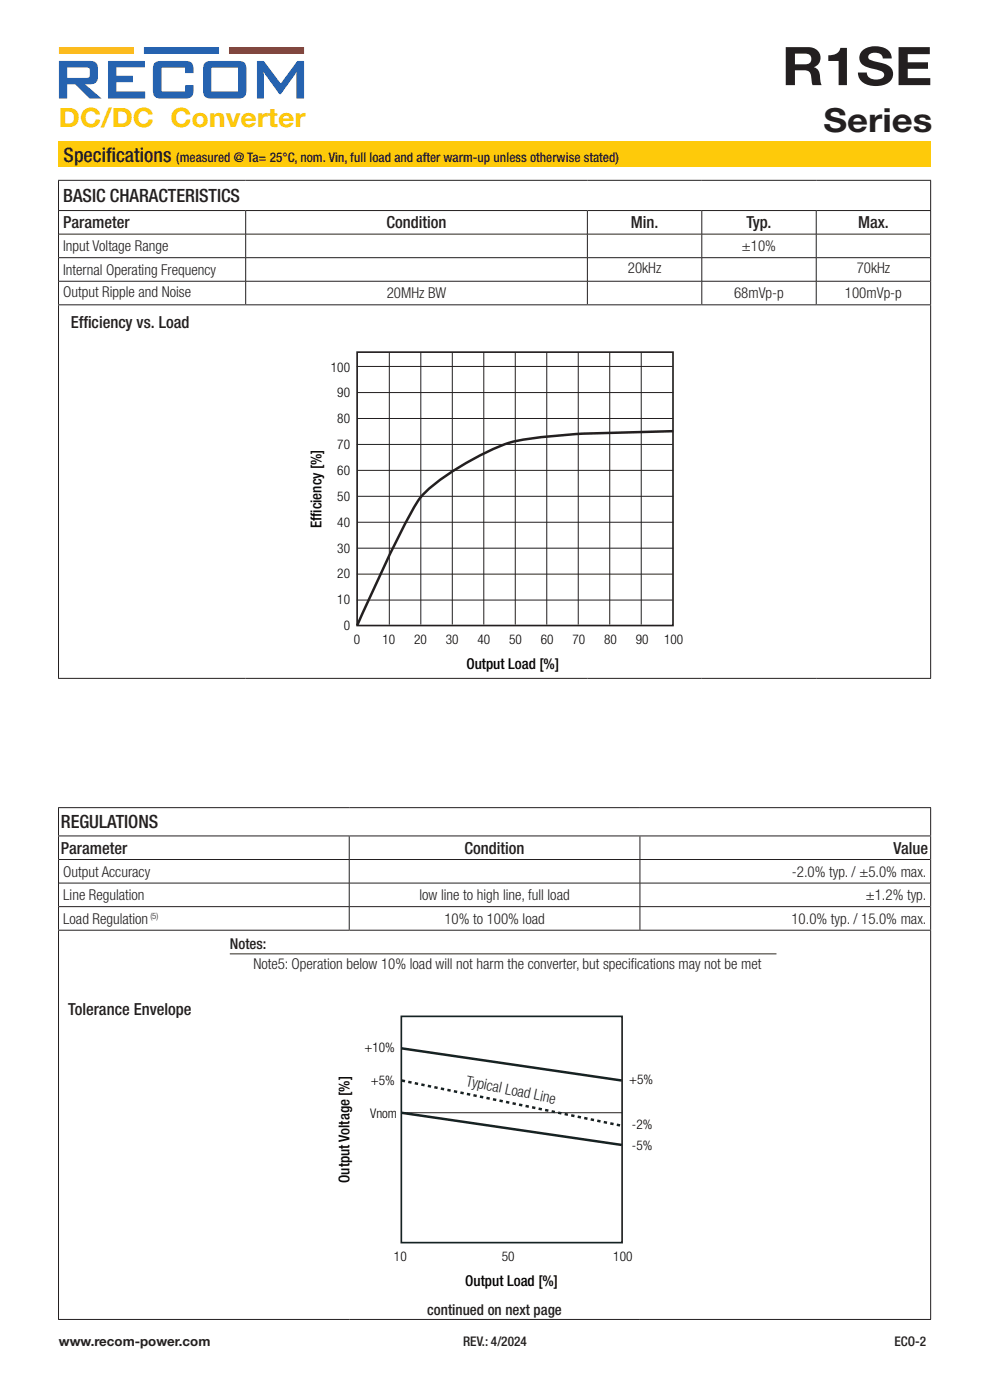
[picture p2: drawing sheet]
<svg xmlns="http://www.w3.org/2000/svg" width="210mm" height="297mm" viewBox="0 0 210 297" stroke-linecap="round" stroke-linejoin="round" font-family="sans-serif">
<defs><g id="words">
<text font-size="11.3" fill="#231f20" x="165.8" y="18.1">R1SE</text>
<text font-size="7.1" fill="#231f20" x="174.7" y="27.9">Series</text>
<text font-size="5.6" fill="#feca0a" x="12.5" y="27">DC/DC Converter</text>
<g font-size="4.2" fill="#231f20">
<text x="13.5" y="34.3">Specif</text>
<text x="22.5" y="34.3">ications</text>
</g>
<g font-size="3.9" fill="#231f20">
<text x="13.4" y="42.8">BASIC CHARACTERISTICS</text>
<text x="12.9" y="175.7">REGULATIONS</text>
</g>
<g font-size="3.5" fill="#231f20">
<text x="13.4" y="48.4">Parameter</text>
<text x="82" y="48.4">Condition</text>
<text x="133.8" y="48.4">Min.</text>
<text x="158.3" y="48.4">Typ.</text>
<text x="182" y="48.4">Max.</text>
<text x="15" y="69.5">Eff</text>
<text x="17.7" y="69.5">iciency vs. Load</text>
<text x="12.9" y="181.1">Parameter</text>
<text x="98.5" y="181.1">Condition</text>
<text x="189.5" y="181.1">Value</text>
<text x="14.5" y="215.3">Tolerance Envelope</text>
</g>
<g font-size="3.2" fill="#231f20">
<text x="13.4" y="53.3">Input Voltage Range</text>
<text x="157.4" y="53.3">±10%</text>
<text x="13.4" y="58.3">Internal Operating Frequency</text>
<text x="133.2" y="57.9">20kHz</text>
<text x="181.7" y="57.9">70kHz</text>
<text x="13.4" y="62.9">Output Ripple and Noise</text>
<text x="82" y="63.3">20MHz BW</text>
<text x="155.7" y="63.3">68mVp-p</text>
<text x="179.2" y="63.3">100mVp-p</text>
<text x="13.4" y="186">Output Accuracy</text>
<text x="168" y="186">-2.0% typ. / ±5.0% max.</text>
<text x="13.4" y="191">Line Regulation</text>
<text x="89" y="191">low line to high line, full load</text>
<text x="183.6" y="191">±1.2% typ.</text>
<text x="13.4" y="196">Load Regulation</text>
<text x="94.3" y="196">10% to 100% load</text>
<text x="167.9" y="196">10.0% typ. / 15.0% max.</text>
<text x="48.8" y="201.3">Notes:</text>
<text x="53.8" y="205.5">Note5: Operation below 10% load will not harm the converter, but specifications may not be met</text>
<text x="90.6" y="278.9">continued on next page</text>
</g>
<g font-size="3.2" fill="#000001">
<text x="68.2" y="112.1" transform="rotate(-90 68.2 112.1)">Efficiency [%]</text>
<text x="98.9" y="141.9">Output Load [%]</text>
<text x="74.1" y="251" transform="rotate(-90 74.1 251)">Output Voltage [%]</text>
<text x="98.7" y="272.8">Output Load [%]</text>
</g>
<text font-size="3.2" fill="#152524" x="98.8" y="230.3" transform="rotate(12 98.8 230.3)">Typical Load Line</text>
<g font-size="2.8" fill="#231f20">
<text x="37.4" y="34.3">(measured @ Ta= 25°C, nom. Vin, full load and after warm-up unless otherwise stated)</text>
<text x="12.5" y="285.5">www.recom-power.com</text>
<text x="98.2" y="285.5">REV.: 4/2024</text>
<text x="189.8" y="285.5">ECO-2</text>
</g>
<g font-size="2.8" fill="#000001">
<text x="70.2" y="78.8">100</text>
<text x="71.5" y="89.8">80</text>
<text x="71.5" y="84.3">90</text>
<text x="71.5" y="95.3">70</text>
<text x="71.5" y="100.8">60</text>
<text x="71.5" y="106.2">50</text>
<text x="71.5" y="111.7">40</text>
<text x="71.5" y="117.2">30</text>
<text x="71.5" y="122.7">20</text>
<text x="71.5" y="128.2">10</text>
<text x="72.9" y="133.7">0</text>
<text x="75.1" y="136.6">0</text>
<text x="81.1" y="136.6">10</text>
<text x="87.8" y="136.6">20</text>
<text x="94.6" y="136.6">30</text>
<text x="101.3" y="136.6">40</text>
<text x="108" y="136.6">50</text>
<text x="114.7" y="136.6">60</text>
<text x="121.4" y="136.6">70</text>
<text x="128.1" y="136.6">80</text>
<text x="134.9" y="136.6">90</text>
<text x="140.9" y="136.6">100</text>
<text x="77.3" y="223.2">+10%</text>
<text x="78.7" y="230.1">+5%</text>
<text x="133.5" y="230">+5%</text>
<text x="78.5" y="237.1">Vnom</text>
<text x="134" y="239.5">-2%</text>
<text x="134" y="243.9">-5%</text>
<text x="83.6" y="267.5">10</text>
<text x="106.5" y="267.5">50</text>
<text x="130.1" y="267.5">100</text>
</g>
<text font-size="1.9" fill="#231f20" x="31.9" y="194.9">(5)</text>
</g></defs>
<path d="M12.5 10h15.9v1.4h-15.9z" fill="#fcb918"/>
<path d="M30.5 10h15.9l.1 1.4h-15.9z" fill="#2663b0"/>
<path d="M48.6 10h15.9v1.4h-15.9z" fill="#db2429"/>
<g fill="#2663b0">
<path d="M22.9 13h7.8v1.3h-6v1.8h3.5v1.3l-3.5 .1v1.8l6 .1 .1 1.5h-7.9z"/>
<path d="M32.8 13.3l.6-.3 .7-.1h5.3a1.44 1.44 0 0 1 1.6 1.7v.9h-1.7l-.1-1.1h-4.9v5h4.9l.1-1.3h1.7v1.1a1.42 1.42 0 0 1-1.5 1.7h-5.5a1.42 1.42 0 0 1-1.6-1.7v-4.9z"/>
<path d="M54.5 13h1.5l3.5 4.7 3.5-4.7h1.5v7.9l-1.6-.1v-5.6l-3.4 4.8-.3-.1-3.3-4.7 .1 5.7h-1.5z"/>
<path d="M14.3 14.3h4a.56 .56 0 0 1 .7 .6v1.1a.55 .55 0 0 1-.7 .5h-4zM12.5 12.9v8h1.7l.1-3h1.5l3.2 3h2.5l-3.4-3h.9a1.5 1.5 0 0 0 1.8-1.9v-.3a3.6 3.6 0 0 0-.5-2.5l-1.3-.3z"/>
<path d="M44.8 14.4h5.7v5h-5.7zM43.5 13.3l-.4 1v4.9a1.4 1.4 0 0 0 1.5 1.7h6.1a1.42 1.42 0 0 0 1.6-1.7v-4.6a1.42 1.42 0 0 0-1.7-1.7h-5.9l-.7 .1z"/>
</g>
<path d="M12.5 30h185v5.5h-185z" fill="#feca0a"/>
<g fill="none" stroke="#231f20" stroke-width=".21">
<path d="M12.3 38.3h185.2M12.4 38.3v6.3M197.4 38.3v6.3M12.3 44.7h185.2M12.4 44.8v19.8M12.5 49.7h184.8M12.5 54.7h184.8M12.5 59.7h184.8M52.1 44.8v4.8M52.1 49.7v4.9M52.1 54.7v4.9M52.1 59.7v4.9"/>
<path d="M124.6 44.8v4.8M124.6 49.7v4.9M124.6 54.7v4.9M124.6 59.7v4.9M148.9 44.8v4.8M148.9 49.7v4.9M148.9 54.7v4.9M148.9 59.7v4.9M173.1 44.8v4.8M173.1 49.7v4.9M173.1 54.7v4.9M173.1 59.7v4.9"/>
<path d="M197.4 44.8v19.8M12.3 64.7h185.2M12.4 64.8v79M75.7 77.7h67M82.6 74.7v57.8M89.3 74.7v57.8M95.9 74.7v57.8M102.6 74.7v57.8M109.3 74.7v57.8M116 74.7v57.8M122.7 74.7v57.8M129.3 74.7v57.8"/>
<path d="M136 74.7v57.8M197.4 64.8v79M75.7 94.3h67M75.8 99.8h67M75.8 88.8h67M75.8 83.3h67M75.8 105.3h67M75.8 110.8h67M75.8 116.3h67M75.7 121.8h67M75.7 127.3h67M12.3 143.9h185.2"/>
<path d="M12.3 177.3h185.2M12.3 171.3h185.2M12.4 171.4v5.9M12.4 177.4v19.9M74.1 177.4v4.9M135.7 177.4v4.9M197.4 171.4v5.9M197.4 177.4v19.9M12.3 197.3h185.2M12.4 197.4v82.4M12.5 182.3h184.8M12.5 187.3h184.8"/>
<path d="M12.5 192.3h184.8M74.1 182.4v4.9M74.1 187.4v4.9M74.1 192.4v4.9M135.7 182.4v4.9M135.7 187.4v4.9M135.7 192.4v4.9M197.4 197.4v82.4M48.8 202.4h115.9M12.3 279.9h185.2"/>
</g>
<path d="M75.8 74.7h67v58h-67z" fill="none" stroke="#231f20" stroke-width=".35"/>
<path d="M142.8 91.5l-21 .6a89.6 89.6 0 0 0-13.7 1.8 57.6 57.6 0 0 0-17.9 10.5 32.6 32.6 0 0 0-5 8.2l-4.1 8.3-5.3 11.8" fill="none" stroke="#231f20" stroke-width=".53"/>
<path d="M85.1 215.6h46.9v48h-46.9z" fill="none" stroke="#142323" stroke-width=".35"/>
<path d="M85.1 236.1h46.8" fill="none" stroke="#142323" stroke-width=".21"/>
<path d="M85.1 222.4l46.8 6.8M85.1 236.1l46.8 6.8" fill="none" stroke="#142323" stroke-width=".53"/>
<path d="M85.2 229.2l46.8 9.6" fill="none" stroke="#142323" stroke-width=".53" stroke-dasharray=".7" stroke-linecap="butt"/>
<use href="#words"/>
</svg>
